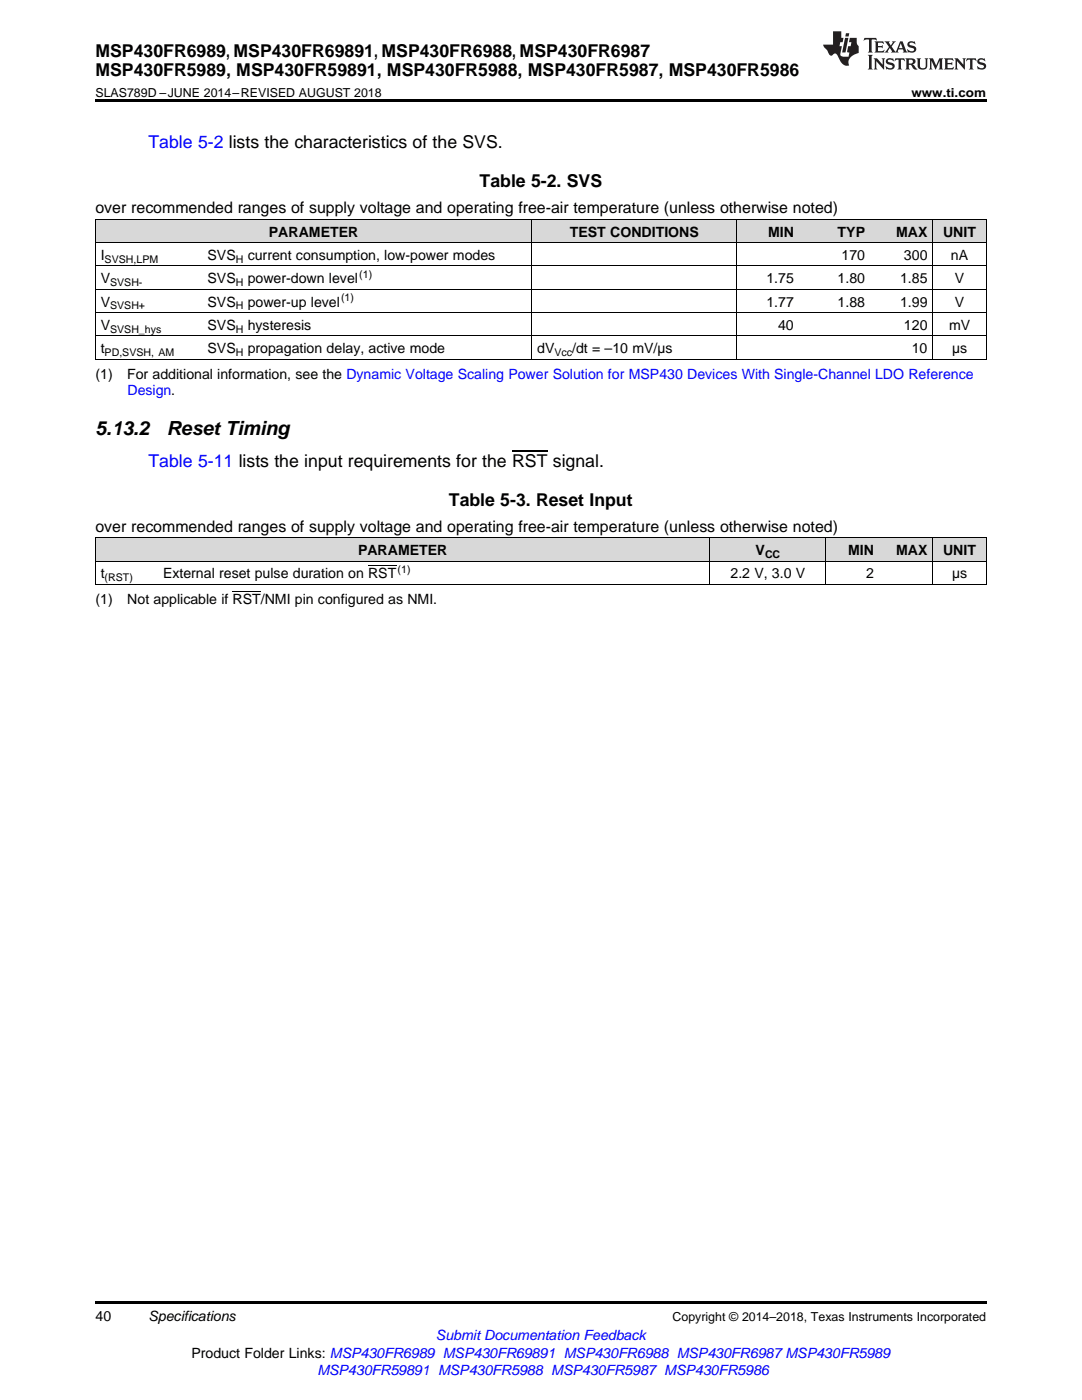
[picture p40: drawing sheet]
<svg xmlns="http://www.w3.org/2000/svg" width="216mm" height="279mm" viewBox="0 0 216 279" stroke-linecap="round" stroke-linejoin="round" font-family="sans-serif">
<defs><g id="words">
<g font-size="3.9">
<text x="19" y="86.9">5.13.2</text>
<text x="33.3" y="86.9">Reset Timing</text>
</g>
<g font-size="3.5">
<text x="19" y="11.3">MSP430FR6989, MSP430FR69891, MSP430FR6988, MSP430FR6987</text>
<text x="19" y="15.2">MSP430FR5989, MSP430FR59891, MSP430FR5988, MSP430FR5987, MSP430FR5986</text>
<text x="95.7" y="37.4">Table 5-2. SVS</text>
<text x="89.6" y="101">Table 5-3. Reset Input</text>
</g>
<g font-size="3.5" fill="#00f">
<text x="29.6" y="29.6">Table 5-2 lists the characteristics of the SVS.</text>
<text x="29.6" y="93.2">Table 5-11 lists the input requirements for the RST signal.</text>
</g>
<g font-size="3.2">
<text x="19" y="42.5">over recommended ranges of supply voltage and operating free-air temperature (unless otherwise noted)</text>
<text x="19" y="106.1">over recommended ranges of supply voltage and operating free-air temperature (unless otherwise noted)</text>
</g>
<g font-size="2.8">
<text x="53.7" y="47.2">PARAMETER</text>
<text x="113.7" y="47.2">TEST CONDITIONS</text>
<text x="153.2" y="47.2">MIN</text>
<text x="167.1" y="47.2">TYP</text>
<text x="178.8" y="47.2">MAX</text>
<text x="188.2" y="47.2">UNIT</text>
<text x="20.1" y="51.9">I</text>
<text x="41.4" y="51.9">SVS</text>
<text x="49.4" y="51.9">current consumption, low-power modes</text>
<text x="167.9" y="51.9">170</text>
<text x="180.4" y="51.9">300</text>
<text x="189.8" y="51.9">nA</text>
<text x="20.1" y="56.5">V</text>
<text x="41.4" y="56.5">SVS</text>
<text x="49.4" y="56.5">power-down level</text>
<text x="152.9" y="56.5">1.75</text>
<text x="167.1" y="56.5">1.80</text>
<text x="179.6" y="56.5">1.85</text>
<text x="190.5" y="56.5">V</text>
<text x="20.1" y="61.2">V</text>
<text x="20.1" y="65.8">V</text>
<text x="41.4" y="61.2">SVS</text>
<text x="41.4" y="65.8">SVS</text>
<text x="49.4" y="61.2">power-up level</text>
<text x="49.4" y="65.8">hysteresis</text>
<text x="152.9" y="61.2">1.77</text>
<text x="155.3" y="65.8">40</text>
<text x="167.1" y="61.2">1.88</text>
<text x="179.6" y="61.2">1.99</text>
<text x="180.4" y="65.8">120</text>
<text x="189.4" y="65.8">mV</text>
<text x="190.5" y="61.2">V</text>
<text x="20.1" y="70.5">t</text>
<text x="41.4" y="70.5">SVS</text>
<text x="49.4" y="70.5">propagation delay, active mode</text>
<text x="107.2" y="70.5">dV</text>
<text x="114.2" y="70.5">/dt = –10 mV/µs</text>
<text x="181.9" y="70.5">10</text>
<text x="190" y="70.5">µs</text>
<text x="19" y="75.6">(1)</text>
<text x="25.4" y="75.6">For additional information, see the Dynamic Voltage Scaling Power Solution for MSP430 Devices With Single-Channel LDO Reference</text>
<text x="71.4" y="110.8">PARAMETER</text>
<text x="150.8" y="110.8">V</text>
<text x="169.2" y="110.8">MIN</text>
<text x="178.8" y="110.8">MAX</text>
<text x="188.2" y="110.8">UNIT</text>
<text x="20.1" y="115.4">t</text>
<text x="32.5" y="115.4">External reset pulse duration on RST</text>
<text x="145.8" y="115.4">2.2 V, 3.0 V</text>
<text x="172.8" y="115.4">2</text>
<text x="190" y="115.4">µs</text>
<text x="19" y="120.6">(1)</text>
<text x="25.4" y="120.6">Not applicable if RST/NMI pin configured as NMI.</text>
<text x="19" y="263.6">40</text>
<text x="29.6" y="263.6">Specifications</text>
<text x="38.2" y="270.9">Product Folder Links: MSP430FR6989 MSP430FR69891 MSP430FR6988 MSP430FR6987 MSP430FR5989</text>
</g>
<g font-size="2.8" fill="#00f">
<text x="25.4" y="78.8">Design.</text>
<text x="87" y="267.4">Submit Documentation Feedback</text>
<text x="63.3" y="274.5">MSP430FR59891 MSP430FR5988 MSP430FR5987 MSP430FR5986</text>
</g>
<g font-size="2.5">
<text x="19" y="19.3">SLAS789D –JUNE 2014–REVISED AUGUST 2018</text>
<text x="181.9" y="19.3">www.ti.com</text>
<text x="134.2" y="263.6">Copyright © 2014–2018, Texas Instruments Incorporated</text>
</g>
<g font-size="2.1">
<text x="20.9" y="52.4">SVSH,LPM</text>
<text x="47.1" y="52.4">H</text>
<text x="22" y="57.1">SVSH-</text>
<text x="47.1" y="57.1">H</text>
<text x="71.7" y="55.4">(1)</text>
<text x="22" y="61.7">SVSH+</text>
<text x="47.1" y="61.7">H</text>
<text x="68.1" y="60">(1)</text>
<text x="20.9" y="71">PD,SVSH, AM</text>
<text x="22" y="66.4">SVSH_hys</text>
<text x="47.1" y="66.4">H</text>
<text x="47.1" y="71">H</text>
<text x="110.6" y="71">Vcc</text>
<text x="152.6" y="111.3">CC</text>
<text x="20.9" y="116">(RST)</text>
<text x="79.3" y="114.3">(1)</text>
</g>
</g></defs>
<g fill="#d8d8d8">
<path d="M19 107.4h12.5v4.6h-12.5z"/>
<path d="M31.5 107.4h110.2v4.6h-110.2z"/>
<path d="M141.7 107.4h23.1v4.6h-23.1z"/>
<path d="M164.8 107.4h10.7v4.6h-10.7z"/>
<path d="M175.5 107.4h10.7v4.6h-10.7z"/>
<path d="M186.2 107.4h10.6v4.6h-10.6z"/>
<path d="M19 43.8h21.4v4.7h-21.4z"/>
<path d="M40.4 43.8h65.8v4.7h-65.8z"/>
<path d="M106.2 43.8h40.8v4.7h-40.8z"/>
<path d="M147 43.8h12.5v4.7h-12.5z"/>
<path d="M159.5 43.8h14.2v4.7h-14.2z"/>
<path d="M173.7 43.8h12.5v4.7h-12.5z"/>
<path d="M186.2 43.8h10.6v4.7h-10.6z"/>
</g>
<path d="M19 19.9h177.8v.5h-177.8zM19 259.7h177.8v.5h-177.8z" fill="#000"/>
<g fill="none" stroke="#000" stroke-width=".2">
<path d="M19 57.7h177.8M19 53.1h177.8M19 48.4h177.8M19 43.8h177.8M19.1 43.8v28M106.1 43.8v28M147 43.8v28M186.1 43.8v28M196.8 43.8v28M19 71.7h177.8M19 67h177.8M19 62.4h177.8"/>
<path d="M19 116.6h177.8M19 112h177.8M19 107.3h177.8M19.1 107.4v9.3M141.7 107.4v9.3M164.8 107.4v9.3M186.1 107.4v9.3M196.8 107.4v9.3"/>
</g>
<g fill="#231f20">
<path d="M172.5 7.6l-.1 .5 .4-.2h.6v.1v2.1l-.2 .4h.9l-.2-.4v-2.1l.1-.1h.5l.5 .2-.2-.5zM174.5 8.3l.2 .3v1.5l-.2 .4h1.8l.2-.6a1.04 1.04 0 0 1-1.3 .2v-.7h.6l.3 .2v-.6l-.3 .2h-.6v-.6l.8-.1 .4 .3-.2-.5zM176.5 8.3l.9 1.1-.9 1.1h.8l-.2-.2 .4-.7 .5 .7-.2 .2h1.5l-.2-.2 .2-.4h.9l.1 .4-.2 .2h1l-.3-.3-.7-1.9h-.5l-.9 2-.8-1 .9-1h-.8l.1 .3-.4 .5-.3-.6 .1-.2zM179.7 8.6l.4 1h-.7zM181.3 8.4a.63 .63 0 0 0-.2 .7 .63 .63 0 0 0 .6 .4l.6 .2 .1 .2a.75 .75 0 0 1-.7 .4 .75 .75 0 0 1-.6-.5l.1 .7 .1-.1a1.11 1.11 0 0 0 1.5-.6 1.13 1.13 0 0 0-1.2-.8l-.1-.4a1.04 1.04 0 0 1 1.2 .2l-.2-.5-.2 .1-.4-.2zM173.2 10.9l.2 .4v2.2l-.2 .4h1l-.3-.4v-2.2l.3-.4zM174.3 11.6l.3 .4v1.5l-.3 .4h.8l-.2-.4v-1.3l1.5 1.7v-1.9l.2-.4h-.7l.2 .4v.9l-1.1-1.3zM177 11.8a.62 .62 0 0 0-.2 .7 .62 .62 0 0 0 .6 .4l.6 .1 .1 .3a.76 .76 0 0 1-.7 .3 .76 .76 0 0 1-.7-.4l.2 .7 .1-.1a1.11 1.11 0 0 0 1.5-.6 1.13 1.13 0 0 0-1.2-.8l-.1-.4a1.04 1.04 0 0 1 1.2 .2l-.2-.6-.2 .1-.5-.1zM178.7 11.6l-.2 .6a.61 .61 0 0 1 .8-.3v1.6l-.2 .4h.9l-.2-.4v-1.6a.63 .63 0 0 1 .7 .3l-.1-.6zM180.6 11.6l.3 .4v1.5l-.3 .4h1l-.2-.2-.1-.8 .6 .2a.76 .76 0 0 0 1.2 .7l-1-1a.58 .58 0 0 0 .6-.5 .58 .58 0 0 0-.5-.6zM181.4 11.9h.1a.45 .45 0 0 1 .5 .1 .45 .45 0 0 1 .1 .5l-.8 .2zM182.9 11.6l.2 .2a2.17 2.17 0 0 0 .3 1.9 .99 .99 0 0 0 1.6-.6v-1.1l.2-.4h-.7l.2 .2a1.92 1.92 0 0 1-.2 1.8 .6 .6 0 0 1-.9-.5v-1.1l.2-.4zM185.4 11.6l.2 .4v1.5l-.2 .4h.7l-.2-.4v-1.4l.8 1.8 .8-1.8v1.4l-.2 .4h.9l-.2-.4v-1.5l.2-.4h-.8l-.6 1.5-.6-1.5zM188.4 11.6l.2 .4v1.5l-.2 .4h1.8l.1-.6a1.04 1.04 0 0 1-1.2 .1v-.6h.5l.4 .2v-.6l-.4 .2h-.5v-.7h.8l.3 .3-.1-.6zM190.5 11.6l.2 .4v1.5l-.2 .4h.7l-.2-.4v-1.3l1.5 1.7v-1.9l.2-.4h-.7l.2 .4v.9l-1.1-1.3zM192.9 11.6l-.1 .6a.61 .61 0 0 1 .7-.3l.1 1.6-.3 .4h1l-.3-.4 .1-1.6a.63 .63 0 0 1 .7 .3l-.1-.6zM195.2 11.8a.62 .62 0 0 0-.2 .7 .62 .62 0 0 0 .6 .4l.6 .1 .1 .3a.76 .76 0 0 1-.7 .3 .76 .76 0 0 1-.6-.4l.1 .7 .1-.1a1.11 1.11 0 0 0 1.6-.6 1.13 1.13 0 0 0-1.3-.8l-.1-.4a1.04 1.04 0 0 1 1.2 .2l-.1-.6-.2 .1-.5-.1z"/>
<path d="M166.2 6.3v2.6h-1.9v.4l.8 .9a.91 .91 0 0 0 1 .8 .56 .56 0 0 1 .5-.3 .56 .56 0 0 1 .5 .3l.4 .8a1.53 1.53 0 0 0 1.9 1.2 1.54 1.54 0 0 1 1-2.1l.9-.3v-1.4a1.52 1.52 0 0 1-.4-1.6h-1.3l-.2 .8h.5l-.2 .8h-.5l-.1 1v.2l.4 .1-.2 .8a1.93 1.93 0 0 1-1.6-.3l.3-1.8h-.5l.2-.8h.4l.2-.8h-.4v-1.3zM168.6 7.6l-.6 2.9h.7l.6-2.9zM168.8 6.6l-.1 .7h.6l.2-.7z"/>
</g>
<path d="M46.4 118.1h5.6M73.4 112.9h5.7" fill="none" stroke="#000" stroke-width=".2"/>
<path d="M102.2 90.1h7.1" fill="none" stroke="#000" stroke-width=".25"/>
<use href="#words"/>
</svg>
